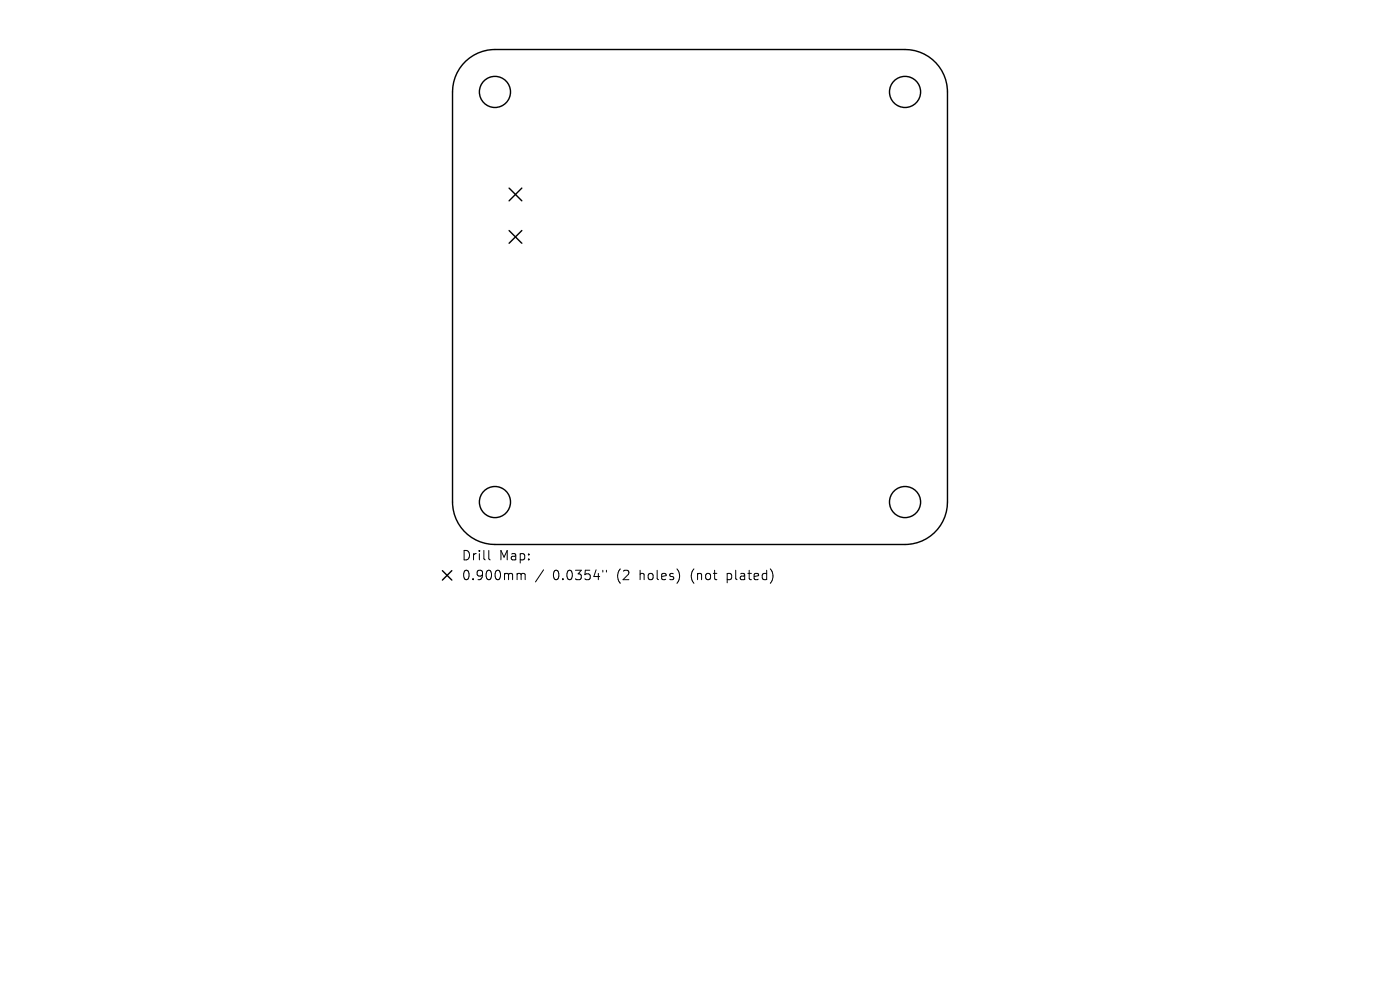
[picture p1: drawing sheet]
<svg xmlns="http://www.w3.org/2000/svg" width="297mm" height="210mm" viewBox="0 0 297 210" stroke-linecap="round" stroke-linejoin="round" font-family="sans-serif">
<defs><g id="words">
<g font-size="2.8">
<text x="97.9" y="119.2">Drill</text>
<text x="105.9" y="119.2">Map:</text>
<text x="97.9" y="123.4">0.900mm</text>
<text x="117.3" y="123.4">0.0354&quot;</text>
<text x="131" y="123.4">(2</text>
<text x="136" y="123.4">holes)</text>
<text x="147" y="123.4">(not</text>
<text x="154.9" y="123.4">plated)</text>
</g>
</g></defs>
<g fill="none" stroke="#000" stroke-width=".3">
<path d="M98.8 13a9 9 0 0 1 6.2-2.5h87a9 9 0 0 1 9 9v87a9 9 0 0 1-9 9h-87a9 9 0 0 1-9-9v-87a9 9 0 0 1 2.8-6.5zM108 39.9l2.7 2.7M110.7 39.9l-2.7 2.7M108 48.9l2.7 2.7M110.7 48.9l-2.7 2.7M93.9 121.1l2 2M95.9 121.1l-2 2"/>
<circle cx="105" cy="19.5" r="3.3"/>
<circle cx="192" cy="19.5" r="3.3"/>
<circle cx="105" cy="106.5" r="3.3"/>
<circle cx="192" cy="106.5" r="3.3"/>
</g>
<path d="M103.7 116.8v1.7l.3 .3M110 121.6h.3l.3 .3M110.6 121.9l.2-.3 .5 .1 .1 1.3M110.6 121.9v1.1M115.3 120.9l-1.7 2.5M127.9 121v.3M128.6 121v.3" fill="none" stroke="#000" stroke-width=".21"/>
<use href="#words"/>
</svg>
